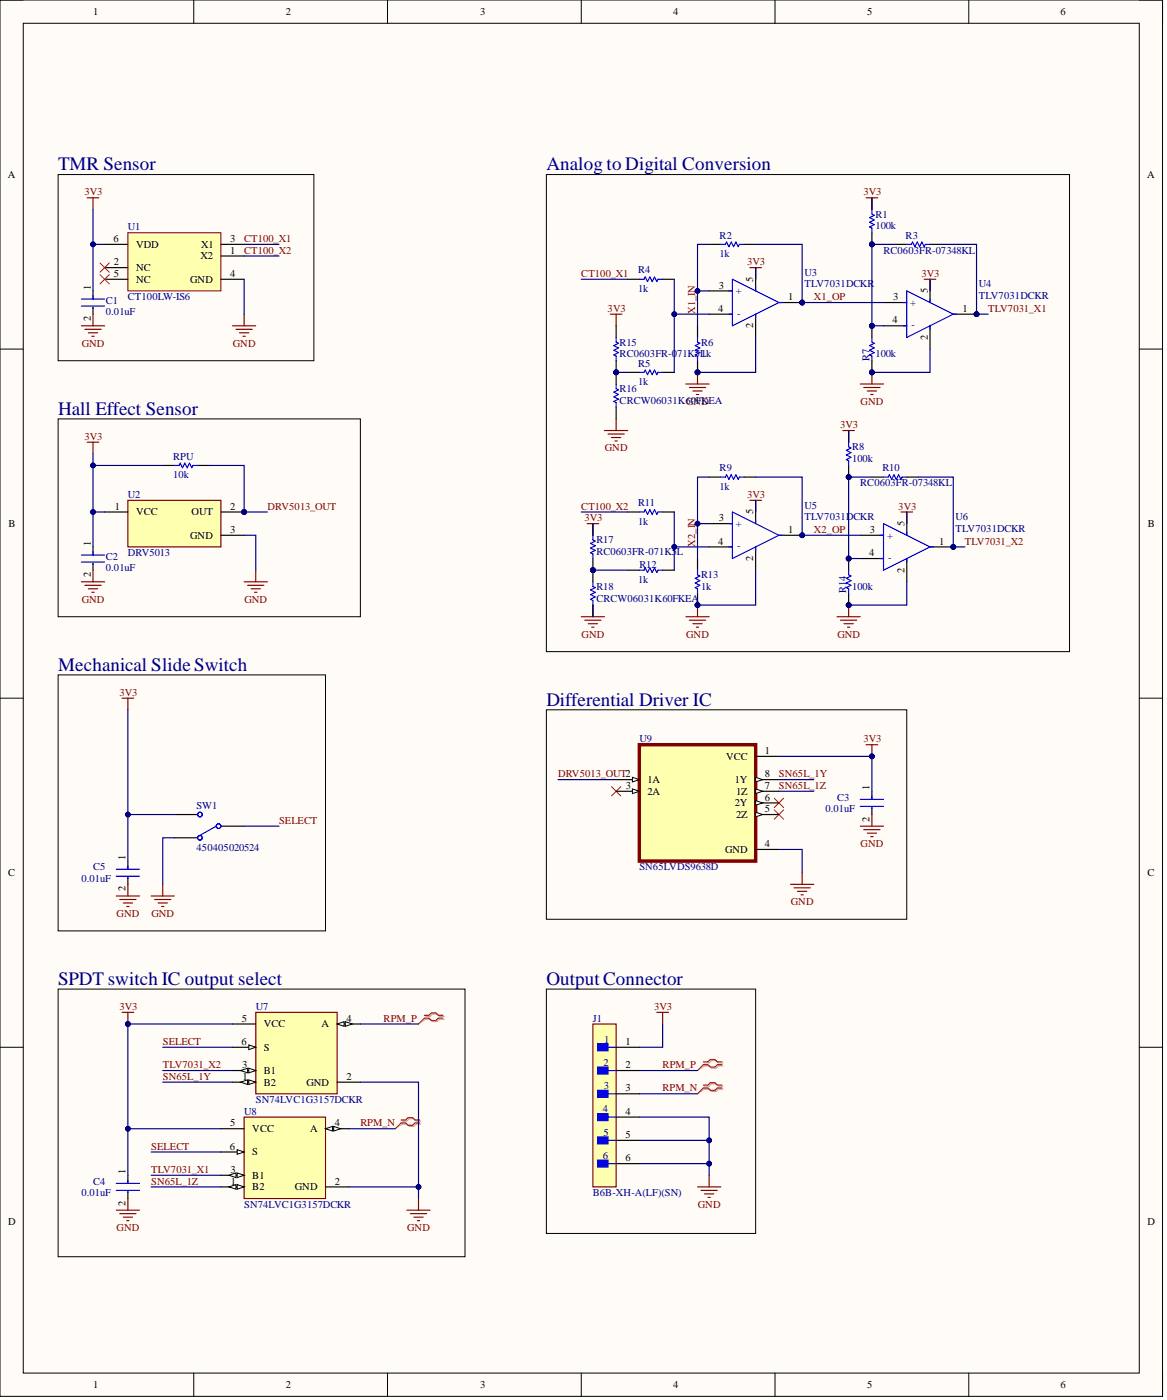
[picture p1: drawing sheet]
<svg xmlns="http://www.w3.org/2000/svg" width="254mm" height="305mm" viewBox="0 0 254 305" stroke-linecap="round" stroke-linejoin="round" font-family="sans-serif">
<defs><g id="words">
<g font-size="4.1" fill="#000080">
<text x="12.7" y="37.1">TMR Sensor</text>
<text x="118.9" y="37.1">Analog to Digital Conversion</text>
<text x="12.7" y="90.3">Hall Effect Sensor</text>
<text x="12.7" y="146">Mechanical SlideSwitch</text>
<text x="118.9" y="153.6">Differential Driver IC</text>
<text x="12.7" y="214.4">SPDT switch IC output select</text>
<text x="118.9" y="214.4">Output Connector</text>
</g>
<g font-size="2.3">
<text x="20.2" y="3.3">1</text>
<text x="62.2" y="3.3">2</text>
<text x="104.5" y="3.3">3</text>
<text x="146.5" y="3.3">4</text>
<text x="188.8" y="3.3">5</text>
<text x="230.8" y="3.3">6</text>
<text x="1.7" y="38.8">A</text>
<text x="249.7" y="38.8">A</text>
<text x="24.7" y="52.7">6</text>
<text x="29.6" y="54">VDD</text>
<text x="43.8" y="54">X1</text>
<text x="50.1" y="52.7">3</text>
<text x="24.8" y="57.8">2</text>
<text x="29.6" y="59">NC</text>
<text x="43.6" y="56.5">X2</text>
<text x="50.1" y="55.2">1</text>
<text x="19.7" y="63.1" transform="rotate(-90 19.7 63.1)">1</text>
<text x="24.8" y="60.3">5</text>
<text x="29.6" y="61.6">NC</text>
<text x="41.4" y="61.6">GND</text>
<text x="50.1" y="60.3">4</text>
<text x="156.5" y="62.8">3</text>
<text x="164" y="61.3" transform="rotate(-90 164 61.3)">5</text>
<text x="171.6" y="65.4">1</text>
<text x="194.4" y="65.4">3</text>
<text x="201.9" y="63.8" transform="rotate(-90 201.9 63.8)">5</text>
<text x="19.7" y="69.9" transform="rotate(-90 19.7 69.9)">2</text>
<text x="156.3" y="67.9">4</text>
<text x="164" y="71.4" transform="rotate(-90 164 71.4)">2</text>
<text x="194.2" y="70.4">4</text>
<text x="209.5" y="67.9">1</text>
<text x="201.9" y="74" transform="rotate(-90 201.9 74)">2</text>
<text x="25" y="111">1</text>
<text x="29.6" y="112.2">VCC</text>
<text x="41.7" y="112.2">OUT</text>
<text x="50.1" y="111">2</text>
<text x="156.5" y="113.5">3</text>
<text x="164" y="112" transform="rotate(-90 164 112)">5</text>
<text x="1.9" y="114.8">B</text>
<text x="19.7" y="118.8" transform="rotate(-90 19.7 118.8)">1</text>
<text x="41.4" y="117.3">GND</text>
<text x="50.1" y="116">3</text>
<text x="156.3" y="118.6">4</text>
<text x="171.6" y="116">1</text>
<text x="189.3" y="116">3</text>
<text x="196.9" y="114.5" transform="rotate(-90 196.9 114.5)">5</text>
<text x="204.4" y="118.6">1</text>
<text x="249.8" y="114.8">B</text>
<text x="19.7" y="125.7" transform="rotate(-90 19.7 125.7)">2</text>
<text x="164" y="122.1" transform="rotate(-90 164 122.1)">2</text>
<text x="189.2" y="121.1">4</text>
<text x="196.9" y="124.6" transform="rotate(-90 196.9 124.6)">2</text>
<text x="158.1" y="165.4">VCC</text>
<text x="166.5" y="164.2">1</text>
<text x="136.2" y="171.8">3</text>
<text x="140.9" y="170.5">1A</text>
<text x="140.9" y="173">2A</text>
<text x="159.9" y="170.5">1Y</text>
<text x="160.3" y="173">1Z</text>
<text x="166.5" y="169.2">8</text>
<text x="166.5" y="171.8">7</text>
<text x="189.3" y="172" transform="rotate(-90 189.3 172)">1</text>
<text x="159.9" y="175.6">2Y</text>
<text x="160.3" y="178.1">2Z</text>
<text x="166.5" y="174.3">6</text>
<text x="166.5" y="176.8">5</text>
<text x="189.3" y="178.9" transform="rotate(-90 189.3 178.9)">2</text>
<text x="157.8" y="185.7">GND</text>
<text x="166.5" y="184.4">4</text>
<text x="1.8" y="190.8">C</text>
<text x="27.3" y="187.2" transform="rotate(-90 27.3 187.2)">1</text>
<text x="249.7" y="190.8">C</text>
<text x="27.3" y="194.1" transform="rotate(-90 27.3 194.1)">2</text>
<text x="52.5" y="227.5">6</text>
<text x="52.6" y="222.4">5</text>
<text x="57.4" y="223.7">VCC</text>
<text x="70" y="223.7">A</text>
<text x="75.4" y="222.4">4</text>
<text x="136.1" y="227.5">1</text>
<text x="52.7" y="232.6">3</text>
<text x="57.4" y="233.8">B1</text>
<text x="57.4" y="228.8">S</text>
<text x="136.1" y="232.6">2</text>
<text x="52.8" y="235.1">1</text>
<text x="57.4" y="236.4">B2</text>
<text x="66.7" y="236.4">GND</text>
<text x="75.4" y="235.1">2</text>
<text x="136.1" y="237.6">3</text>
<text x="50.1" y="245.2">5</text>
<text x="72.9" y="245.2">4</text>
<text x="136.1" y="242.7">4</text>
<text x="50" y="250.3">6</text>
<text x="54.9" y="246.5">VCC</text>
<text x="54.9" y="251.6">S</text>
<text x="67.5" y="246.5">A</text>
<text x="136.1" y="247.8">5</text>
<text x="27.3" y="255.6" transform="rotate(-90 27.3 255.6)">1</text>
<text x="50.2" y="255.4">3</text>
<text x="50.3" y="257.9">1</text>
<text x="54.9" y="256.6">B1</text>
<text x="72.9" y="257.9">2</text>
<text x="136.1" y="252.8">6</text>
<text x="27.3" y="262.5" transform="rotate(-90 27.3 262.5)">2</text>
<text x="54.9" y="259.2">B2</text>
<text x="64.2" y="259.2">GND</text>
<text x="1.8" y="266.8">D</text>
<text x="249.7" y="266.8">D</text>
<text x="20.2" y="302.2">1</text>
<text x="62.2" y="302.2">2</text>
<text x="104.5" y="302.2">3</text>
<text x="146.5" y="302.2">4</text>
<text x="188.8" y="302.2">5</text>
<text x="230.8" y="302.2">6</text>
</g>
<g font-size="2.3" fill="#800000">
<text x="18.4" y="42.6">3V3</text>
<text x="187.9" y="42.6">3V3</text>
<text x="53.1" y="52.7">CT100_X1</text>
<text x="53.1" y="55.2">CT100_X2</text>
<text x="162.6" y="57.8">3V3</text>
<text x="126.5" y="60.3">CT100_X1</text>
<text x="177.1" y="65.4">X1_OP</text>
<text x="200.6" y="60.3">3V3</text>
<text x="132.2" y="67.9">3V3</text>
<text x="151.3" y="68.4" transform="rotate(-90 151.3 68.4)">X1_IN</text>
<text x="215.1" y="67.9">TLV7031_X1</text>
<text x="17.8" y="75.5">GND</text>
<text x="50.7" y="75.5">GND</text>
<text x="187.3" y="88.2">GND</text>
<text x="18.4" y="95.8">3V3</text>
<text x="182.9" y="93.2">3V3</text>
<text x="131.7" y="98.3">GND</text>
<text x="58.2" y="111">DRV5013_OUT</text>
<text x="126.5" y="111">CT100_X2</text>
<text x="127.2" y="113.5">3V3</text>
<text x="162.6" y="108.4">3V3</text>
<text x="195.5" y="111">3V3</text>
<text x="151.3" y="119.1" transform="rotate(-90 151.3 119.1)">X2_IN</text>
<text x="177.1" y="116">X2_OP</text>
<text x="210" y="118.6">TLV7031_X2</text>
<text x="17.8" y="131.2">GND</text>
<text x="53.2" y="131.2">GND</text>
<text x="126.6" y="138.8">GND</text>
<text x="149.4" y="138.8">GND</text>
<text x="182.3" y="138.8">GND</text>
<text x="26" y="151.5">3V3</text>
<text x="187.9" y="161.6">3V3</text>
<text x="121.5" y="169.2">DRV5013_OUT2</text>
<text x="169.5" y="171.8">SN65L_1Z</text>
<text x="169.5" y="169.2">SN65L_1Y</text>
<text x="60.7" y="179.4">SELECT</text>
<text x="187.3" y="184.4">GND</text>
<text x="172.1" y="197.1">GND</text>
<text x="25.4" y="199.6">GND</text>
<text x="33" y="199.6">GND</text>
<text x="26" y="219.9">3V3</text>
<text x="142.4" y="219.9">3V3</text>
<text x="35.4" y="227.5">SELECT</text>
<text x="83.5" y="222.4">RPM_P</text>
<text x="35.4" y="232.6">TLV7031_X2</text>
<text x="144.2" y="232.6">RPM_P</text>
<text x="35.4" y="235.1">SN65L_1Y</text>
<text x="144.2" y="237.6">RPM_N</text>
<text x="78.4" y="245.2">RPM_N</text>
<text x="32.9" y="250.3">SELECT</text>
<text x="32.9" y="255.4">TLV7031_X1</text>
<text x="32.9" y="257.9">SN65L_1Z</text>
<text x="151.9" y="263">GND</text>
<text x="25.4" y="268">GND</text>
<text x="88.6" y="268">GND</text>
</g>
<g font-size="2.3" fill="#000080">
<text x="190.5" y="47.4">R1</text>
<text x="27.8" y="50.2">U1</text>
<text x="156.6" y="51.9">R2</text>
<text x="190.5" y="49.9">100k</text>
<text x="197.1" y="51.9">R3</text>
<text x="138.9" y="59.5">R4</text>
<text x="156.6" y="56">1k</text>
<text x="192.3" y="55.2">RC0603FR-07348KL</text>
<text x="27.8" y="65.4">CT100LW-IS6</text>
<text x="138.9" y="63.6">1k</text>
<text x="160.2" y="64.1">+</text>
<text x="175.1" y="60">U3</text>
<text x="175.1" y="62.6">TLV7031DCKR</text>
<text x="213" y="62.6">U4</text>
<text x="213" y="65.1">TLV7031DCKR</text>
<text x="23" y="66.1">C1</text>
<text x="23" y="68.7">0.01uF</text>
<text x="160.4" y="68.9">-</text>
<text x="198.1" y="66.6">+</text>
<text x="198.4" y="71.4">-</text>
<text x="134.9" y="75.2">R15</text>
<text x="134.9" y="77.8">RC0603FR-0</text>
<text x="147.4" y="77.8">71K5L</text>
<text x="152.6" y="77.8">1k</text>
<text x="152.6" y="75.2">R6</text>
<text x="190.5" y="77.8">100k</text>
<text x="138.9" y="83.9">1k</text>
<text x="138.9" y="79.8">R5</text>
<text x="189.3" y="78.5" transform="rotate(-90 189.3 78.5)">R7</text>
<text x="134.9" y="85.4">R16</text>
<text x="134.9" y="87.9">CRCW06031K6G0NKEA</text>
<text x="151.4" y="87.9">FD</text>
<text x="37.7" y="100.1">RPU</text>
<text x="185.5" y="100.6">100k</text>
<text x="185.5" y="98">R8</text>
<text x="37.7" y="104.1">10k</text>
<text x="156.6" y="106.7">1k</text>
<text x="156.6" y="102.6">R9</text>
<text x="187.2" y="105.9">RC0603FR-07348KL</text>
<text x="192" y="102.6">R10</text>
<text x="27.8" y="108.4">U2</text>
<text x="138.9" y="110.2">R11</text>
<text x="175.1" y="110.7">U5</text>
<text x="175.1" y="113.2">TLV7031DCKR</text>
<text x="208" y="113.2">U6</text>
<text x="129.8" y="118.3">R17</text>
<text x="138.9" y="114.3">1k</text>
<text x="160.2" y="114.8">+</text>
<text x="160.4" y="119.6">-</text>
<text x="193.1" y="117.3">+</text>
<text x="208" y="115.8">TLV7031DCKR</text>
<text x="23" y="121.9">C2</text>
<text x="23" y="124.4">0.01uF</text>
<text x="27.8" y="121.1">DRV5013</text>
<text x="129.8" y="120.8">RC0603FR-071K5</text>
<text x="139.2" y="123.6">R12</text>
<text x="147.3" y="120.8">L</text>
<text x="152.6" y="125.9">R13</text>
<text x="193.3" y="122.1">-</text>
<text x="129.8" y="128.4">R18</text>
<text x="129.8" y="131">CRCW06031K60FKEA</text>
<text x="138.9" y="126.9">1k</text>
<text x="152.6" y="128.4">1k</text>
<text x="184.2" y="129.2" transform="rotate(-90 184.2 129.2)">R14</text>
<text x="185.5" y="128.4">100k</text>
<text x="139.2" y="161.6">U9</text>
<text x="42.8" y="176.1">SW1</text>
<text x="179.6" y="176.8">0.01uF</text>
<text x="182.2" y="174.3">C3</text>
<text x="42.8" y="185.2">450405020524</text>
<text x="20.2" y="189.5">C5</text>
<text x="139.2" y="189.5">SN65LVDS9638D</text>
<text x="17.7" y="192">0.01uF</text>
<text x="55.7" y="219.9">U7</text>
<text x="129" y="222.4">J1</text>
<text x="131.5" y="227">1</text>
<text x="131.3" y="232.1">2</text>
<text x="131.4" y="237.1">3</text>
<text x="53.1" y="242.7">U8</text>
<text x="55.7" y="240.2">SN74LVC1G3157DCKR</text>
<text x="131.2" y="242.2">4</text>
<text x="131.3" y="247.3">5</text>
<text x="20.2" y="257.9">C4</text>
<text x="131.2" y="252.3">6</text>
<text x="17.7" y="260.4">0.01uF</text>
<text x="53.1" y="263">SN74LVC1G3157DCKR</text>
<text x="129" y="260.4">B6B-XH-A(LF)(SN)</text>
</g>
</g></defs>
<path d="M0 0h253v304h-253z" fill-rule="evenodd" fill="#fffcf8"/>
<path d="M0 0h253v304h-253z" fill="none" stroke="#000" stroke-width=".22"/>
<path d="M5.1 5.1h242.9v293.8h-242.9z" fill-rule="evenodd" fill="#fffcf8"/>
<g fill="none" stroke="#000" stroke-width=".22">
<path d="M0 0h5.1M5.1 5.1h242.9v293.8h-242.9zM42.2 0v5.1M84.3 0v5.1M126.5 0v5.1M168.7 0v5.1M210.9 0v5.1M248 0h5v5.1M0 76h5.1M248 76h5M0 152h5.1M248 152h5"/>
<path d="M0 228h5.1M248 228h5M42.2 298.9v5.1M84.3 298.9v5.1M126.5 298.9v5.1M168.7 298.9v5.1M210.9 298.9v5.1M253 298.9v5.1"/>
</g>
<path d="M27.8 50.7h20.3v12.6h-20.3z" fill-rule="evenodd" fill="#ffffb0"/>
<path d="M27.8 50.7h20.3v12.6h-20.3z" fill="none" stroke="#800000" stroke-width=".22"/>
<path d="M22.8 53.2h5M22.8 58.3h5M48.1 53.2h5M48.1 55.7h5M22.8 60.8h5M48.1 60.8h5" fill="none" stroke="#000" stroke-width=".25"/>
<path d="M21.8 57.3l2 2M21.8 59.8l2 2M23.8 57.3l-2 2M23.8 59.8l-2 2" fill="none" stroke="#f00" stroke-width=".22"/>
<path d="M50.6 70.9h5.1M51.4 71.7h3.5M52.1 72.5h2M52.9 73.2h.5M53.1 68.4v2.5" fill="none" stroke="#800000" stroke-width=".25"/>
<circle cx="53.1" cy="111.5" r=".51" fill="#000080"/>
<circle cx="53.1" cy="111.5" r=".51" fill="none" stroke="#000080" stroke-width=".22"/>
<path d="M27.8 108.9h20.3v10.2h-20.3z" fill-rule="evenodd" fill="#ffffb0"/>
<path d="M27.8 108.9h20.3v10.2h-20.3z" fill="none" stroke="#800000" stroke-width=".25"/>
<path d="M22.8 111.5h5M48.1 111.5h5" fill="none" stroke="#000" stroke-width=".25"/>
<circle cx="53.1" cy="111.5" r=".51" fill="#000080"/>
<circle cx="53.1" cy="111.5" r=".51" fill="none" stroke="#000080" stroke-width=".22"/>
<path d="M20.2 63.3v1.8M20.2 66.9v1.5M20.2 119.1v1.7M35.4 101.3h2.6M43 101.3h2.5M48.1 116.5h5M20.2 122.6v1.5" fill="none" stroke="#000" stroke-width=".25"/>
<g fill="none" stroke="#800000" stroke-width=".25">
<path d="M19 43.1h2.5M20.2 43.1v2.5M17.7 70.9h5.1M18.5 71.7h3.5M19.2 72.5h2.1M20 73.2h.5M20.2 68.4v2.5M19 96.3h2.5M20.2 96.3v2.5M17.7 126.7h5.1M18.5 127.4h3.5M19.2 128.2h2.1"/>
<path d="M20 128.9h.5M20.2 124.1v2.6M53.1 126.7h5.1M53.9 127.4h3.5M54.7 128.2h2M55.4 128.9h.5M55.7 124.1v2.6"/>
</g>
<path d="M17.7 65.1h5.1M17.7 66.6h5.1M20.2 64.3v.8M20.2 66.9v.2M38 101.3h1l.2-.5 .5 1 .5-1 .5 1 .5-1 .5 1 .3-.5h1M17.7 120.8h5.1M17.7 122.4h5.1M20.2 120.1v.7M20.2 122.6v.3" fill="none" stroke="#00f" stroke-width=".25"/>
<path d="M55.7 220.4h17.7v17.7h-17.7z" fill-rule="evenodd" fill="#ffffb0"/>
<path d="M55.7 220.4h17.7v17.7h-17.7z" fill="none" stroke="#800000" stroke-width=".25"/>
<path d="M50.6 222.9h5.1M73.4 222.9h5" fill="none" stroke="#000" stroke-width=".25"/>
<path d="M73.4 222.9l1.5-.5v1z" fill="#f8fcff"/>
<path d="M73.4 222.9l1.5-.5v1z" fill="none" stroke="#000" stroke-width=".22"/>
<path d="M75.1 222.4l1.6 .5-1.6 .5z" fill="#f8fcff"/>
<path d="M75.1 222.4l1.6 .5-1.6 .5z" fill="none" stroke="#000" stroke-width=".22"/>
<path d="M50.6 233.1h5.1" fill="none" stroke="#000" stroke-width=".25"/>
<path d="M54.1 232.6l1.6 .5-1.6 .5z" fill="#f8fcff"/>
<path d="M54.1 232.6l1.6 .5-1.6 .5z" fill="none" stroke="#000" stroke-width=".22"/>
<path d="M52.4 233.1l1.5-.5v1z" fill="#f8fcff"/>
<path d="M52.4 233.1l1.5-.5v1z" fill="none" stroke="#000" stroke-width=".22"/>
<path d="M50.6 235.6h5.1" fill="none" stroke="#000" stroke-width=".25"/>
<path d="M54.1 235.1l1.6 .5-1.6 .5z" fill="#f8fcff"/>
<path d="M54.1 235.1l1.6 .5-1.6 .5z" fill="none" stroke="#000" stroke-width=".22"/>
<path d="M52.4 235.6l1.5-.5v1z" fill="#f8fcff"/>
<path d="M52.4 235.6l1.5-.5v1z" fill="none" stroke="#000" stroke-width=".22"/>
<path d="M50.6 228h5.1" fill="none" stroke="#000" stroke-width=".25"/>
<path d="M54.1 227.5l1.6 .5-1.6 .5z" fill="#f8fcff"/>
<path d="M54.1 227.5l1.6 .5-1.6 .5z" fill="none" stroke="#000" stroke-width=".22"/>
<path d="M136.6 60.8h2.6M144.2 60.8h2.6M136.6 81.1h2.6M144.2 81.1h2.6M73.4 235.6h5" fill="none" stroke="#000" stroke-width=".25"/>
<path d="M139.2 60.8h1l.2-.5 .5 1 .5-1 .5 1 .6-1 .5 1 .2-.5h1M139.2 81.1h1l.2-.5 .5 1 .5-1 .5 1 .6-1 .5 1 .2-.5h1" fill="none" stroke="#00f" stroke-width=".25"/>
<path d="M132.8 68.4h2.6M134.1 68.4v2.5" fill="none" stroke="#800000" stroke-width=".25"/>
<circle cx="174.6" cy="65.9" r=".51" fill="#000080"/>
<circle cx="174.6" cy="65.9" r=".51" fill="none" stroke="#000080" stroke-width=".22"/>
<path d="M154.3 63.3h5.1M154.3 68.4h5.1M169.5 65.9h5.1" fill="none" stroke="#000" stroke-width=".25"/>
<circle cx="174.6" cy="65.9" r=".51" fill="#000080"/>
<circle cx="174.6" cy="65.9" r=".51" fill="none" stroke="#000080" stroke-width=".22"/>
<path d="M164.5 58.3v5M164.5 68.4v5.1" fill="none" stroke="#000" stroke-width=".25"/>
<path d="M158.6 63.3h.8M158.6 68.4h.8M159.4 60.8l10.1 5.1-10.1 5zM164.5 62.6v.7M164.5 68.4v.8M169.5 65.9h.8" fill="none" stroke="#00f" stroke-width=".25"/>
<path d="M163.2 58.3h2.5M164.5 58.3v2.5" fill="none" stroke="#800000" stroke-width=".25"/>
<circle cx="151.8" cy="81.1" r=".51" fill="#000080"/>
<circle cx="151.8" cy="81.1" r=".51" fill="none" stroke="#000080" stroke-width=".22"/>
<path d="M151.8 78.5v2.6" fill="none" stroke="#000" stroke-width=".25"/>
<circle cx="151.8" cy="81.1" r=".51" fill="#000080"/>
<circle cx="151.8" cy="81.1" r=".51" fill="none" stroke="#000080" stroke-width=".22"/>
<path d="M154.3 53.2h2.6M161.9 53.2h2.6M151.8 70.9v2.6" fill="none" stroke="#000" stroke-width=".25"/>
<path d="M156.9 53.2h1l.2-.5 .5 1 .6-1 .5 1 .5-1 .5 1 .2-.5h1M151.8 73.5v1l.5 .2-1 .5 1 .5-1 .6 1 .5-1 .5 .5 .2v1" fill="none" stroke="#00f" stroke-width=".25"/>
<path d="M149.3 83.6h5M150 84.4h3.6M150.8 85.1h2M151.6 85.9h.5M151.8 81.1v2.5" fill="none" stroke="#800000" stroke-width=".25"/>
<circle cx="151.8" cy="81.1" r=".51" fill="#000080"/>
<circle cx="151.8" cy="81.1" r=".51" fill="none" stroke="#000080" stroke-width=".22"/>
<circle cx="212.5" cy="68.4" r=".51" fill="#000080"/>
<circle cx="212.5" cy="68.4" r=".51" fill="none" stroke="#000080" stroke-width=".22"/>
<path d="M192.3 65.9h5.1M192.3 70.9h5.1M207.5 68.4h5" fill="none" stroke="#000" stroke-width=".25"/>
<circle cx="212.5" cy="68.4" r=".51" fill="#000080"/>
<circle cx="212.5" cy="68.4" r=".51" fill="none" stroke="#000080" stroke-width=".22"/>
<path d="M202.4 60.8v5.1M202.4 70.9v5.1" fill="none" stroke="#000" stroke-width=".25"/>
<path d="M196.6 65.9h.8M196.6 70.9h.8M197.4 63.3l10.1 5.1-10.1 5.1zM202.4 65.1v.8M202.4 70.9v.8M207.5 68.4h.7" fill="none" stroke="#00f" stroke-width=".25"/>
<circle cx="189.8" cy="81.1" r=".51" fill="#000080"/>
<circle cx="189.8" cy="81.1" r=".51" fill="none" stroke="#000080" stroke-width=".22"/>
<circle cx="189.8" cy="70.9" r=".51" fill="#000080"/>
<circle cx="189.8" cy="70.9" r=".51" fill="none" stroke="#000080" stroke-width=".22"/>
<path d="M189.8 78.5v2.6" fill="none" stroke="#000" stroke-width=".25"/>
<circle cx="189.8" cy="81.1" r=".51" fill="#000080"/>
<circle cx="189.8" cy="81.1" r=".51" fill="none" stroke="#000080" stroke-width=".22"/>
<path d="M189.8 70.9v2.6" fill="none" stroke="#000" stroke-width=".25"/>
<circle cx="189.8" cy="70.9" r=".51" fill="#000080"/>
<circle cx="189.8" cy="70.9" r=".51" fill="none" stroke="#000080" stroke-width=".22"/>
<path d="M189.8 73.5v1l.5 .2-1 .5 1 .5-1 .6 1 .5-1 .5 .5 .2v1" fill="none" stroke="#00f" stroke-width=".25"/>
<path d="M187.2 83.6h5.1M188 84.4h3.5M188.8 85.1h2M189.5 85.9h.5M189.8 81.1v2.5" fill="none" stroke="#800000" stroke-width=".25"/>
<circle cx="189.8" cy="81.1" r=".51" fill="#000080"/>
<circle cx="189.8" cy="81.1" r=".51" fill="none" stroke="#000080" stroke-width=".22"/>
<path d="M201.2 60.8h2.5M202.4 60.8v2.5" fill="none" stroke="#800000" stroke-width=".25"/>
<circle cx="189.8" cy="53.2" r=".51" fill="#000080"/>
<circle cx="189.8" cy="53.2" r=".51" fill="none" stroke="#000080" stroke-width=".22"/>
<path d="M189.8 50.7v2.5" fill="none" stroke="#000" stroke-width=".25"/>
<circle cx="189.8" cy="53.2" r=".51" fill="#000080"/>
<circle cx="189.8" cy="53.2" r=".51" fill="none" stroke="#000080" stroke-width=".22"/>
<path d="M189.8 43.1v2.5M194.8 53.2h2.6M202.4 53.2h2.6M136.6 111.5h2.6M144.2 111.5h2.6M136.6 124.1h2.6M144.2 124.1h2.6" fill="none" stroke="#000" stroke-width=".25"/>
<path d="M189.8 45.6v1l.5 .3-1 .5 1 .5-1 .5 1 .5-1 .5 .5 .3v1M197.4 53.2h1l.2-.5 .5 1 .5-1 .5 1 .6-1 .5 1 .2-.5h1M139.2 111.5h1l.2-.5 .5 1 .5-1 .5 1 .6-1 .5 1 .2-.5h1M139.2 124.1h1l.2-.5 .5 1 .5-1 .5 1 .6-1 .5 1 .2-.5h1" fill="none" stroke="#00f" stroke-width=".25"/>
<path d="M188.5 43.1h2.5M189.8 43.1v2.5" fill="none" stroke="#800000" stroke-width=".25"/>
<circle cx="174.6" cy="116.5" r=".51" fill="#000080"/>
<circle cx="174.6" cy="116.5" r=".51" fill="none" stroke="#000080" stroke-width=".22"/>
<path d="M154.3 114h5.1M154.3 119.1h5.1M169.5 116.5h5.1" fill="none" stroke="#000" stroke-width=".25"/>
<circle cx="174.6" cy="116.5" r=".51" fill="#000080"/>
<circle cx="174.6" cy="116.5" r=".51" fill="none" stroke="#000080" stroke-width=".22"/>
<path d="M164.5 108.9v5.1M164.5 119.1v5" fill="none" stroke="#000" stroke-width=".25"/>
<path d="M158.6 114h.8M158.6 119.1h.8M159.4 111.5l10.1 5-10.1 5.1zM164.5 113.2v.8M164.5 119.1v.7M169.5 116.5h.8" fill="none" stroke="#00f" stroke-width=".25"/>
<path d="M163.2 108.9h2.5M164.5 108.9v2.6" fill="none" stroke="#800000" stroke-width=".25"/>
<circle cx="151.8" cy="131.7" r=".51" fill="#000080"/>
<circle cx="151.8" cy="131.7" r=".51" fill="none" stroke="#000080" stroke-width=".22"/>
<path d="M151.8 129.2v2.5" fill="none" stroke="#000" stroke-width=".25"/>
<circle cx="151.8" cy="131.7" r=".51" fill="#000080"/>
<circle cx="151.8" cy="131.7" r=".51" fill="none" stroke="#000080" stroke-width=".22"/>
<path d="M154.3 103.9h2.6M161.9 103.9h2.6M151.8 121.6v2.5" fill="none" stroke="#000" stroke-width=".25"/>
<path d="M156.9 103.9h1l.2-.5 .5 1 .6-1 .5 1 .5-1 .5 1 .2-.5h1M151.8 124.1v1l.5 .3-1 .5 1 .5-1 .5 1 .5-1 .5 .5 .3v1" fill="none" stroke="#00f" stroke-width=".25"/>
<path d="M149.3 134.3h5M150 135h3.6M150.8 135.8h2M151.6 136.5h.5M151.8 131.7v2.6" fill="none" stroke="#800000" stroke-width=".25"/>
<circle cx="151.8" cy="131.7" r=".51" fill="#000080"/>
<circle cx="151.8" cy="131.7" r=".51" fill="none" stroke="#000080" stroke-width=".22"/>
<path d="M188.5 162.1h2.5M189.8 162.1v2.6" fill="none" stroke="#800000" stroke-width=".25"/>
<circle cx="189.8" cy="164.7" r=".51" fill="#000080"/>
<circle cx="189.8" cy="164.7" r=".51" fill="none" stroke="#000080" stroke-width=".22"/>
<circle cx="207.5" cy="119.1" r=".51" fill="#000080"/>
<circle cx="207.5" cy="119.1" r=".51" fill="none" stroke="#000080" stroke-width=".22"/>
<path d="M187.2 116.5h5.1M202.4 119.1h5.1M187.2 121.6h5.1" fill="none" stroke="#000" stroke-width=".25"/>
<circle cx="207.5" cy="119.1" r=".51" fill="#000080"/>
<circle cx="207.5" cy="119.1" r=".51" fill="none" stroke="#000080" stroke-width=".22"/>
<path d="M197.4 111.5v5M197.4 121.6v5.1" fill="none" stroke="#000" stroke-width=".25"/>
<path d="M191.5 116.5h.8M192.3 114l10.1 5.1-10.1 5zM197.4 115.8v.7M202.4 119.1h.8M191.5 121.6h.8M197.4 121.6v.8" fill="none" stroke="#00f" stroke-width=".25"/>
<circle cx="184.7" cy="131.7" r=".51" fill="#000080"/>
<circle cx="184.7" cy="131.7" r=".51" fill="none" stroke="#000080" stroke-width=".22"/>
<circle cx="184.7" cy="121.6" r=".51" fill="#000080"/>
<circle cx="184.7" cy="121.6" r=".51" fill="none" stroke="#000080" stroke-width=".22"/>
<path d="M184.7 129.2v2.5" fill="none" stroke="#000" stroke-width=".25"/>
<circle cx="184.7" cy="131.7" r=".51" fill="#000080"/>
<circle cx="184.7" cy="131.7" r=".51" fill="none" stroke="#000080" stroke-width=".22"/>
<path d="M184.7 121.6v2.5" fill="none" stroke="#000" stroke-width=".25"/>
<circle cx="184.7" cy="121.6" r=".51" fill="#000080"/>
<circle cx="184.7" cy="121.6" r=".51" fill="none" stroke="#000080" stroke-width=".22"/>
<path d="M184.7 124.1v1l.5 .3-1 .5 1 .5-1 .5 1 .5-1 .5 .5 .3v1" fill="none" stroke="#00f" stroke-width=".25"/>
<path d="M182.2 134.3h5M182.9 135h3.6M183.7 135.8h2M184.5 136.5h.5M184.7 131.7v2.6" fill="none" stroke="#800000" stroke-width=".25"/>
<circle cx="184.7" cy="131.7" r=".51" fill="#000080"/>
<circle cx="184.7" cy="131.7" r=".51" fill="none" stroke="#000080" stroke-width=".22"/>
<path d="M196.1 111.5h2.5M197.4 111.5v2.5" fill="none" stroke="#800000" stroke-width=".25"/>
<circle cx="184.7" cy="103.9" r=".51" fill="#000080"/>
<circle cx="184.7" cy="103.9" r=".51" fill="none" stroke="#000080" stroke-width=".22"/>
<path d="M184.7 101.3v2.6" fill="none" stroke="#000" stroke-width=".25"/>
<circle cx="184.7" cy="103.9" r=".51" fill="#000080"/>
<circle cx="184.7" cy="103.9" r=".51" fill="none" stroke="#000080" stroke-width=".22"/>
<path d="M184.7 93.7v2.6M189.8 103.9h2.5M197.4 103.9h2.5M189.8 172.3v1.7M189.8 175.8v1.5" fill="none" stroke="#000" stroke-width=".25"/>
<path d="M184.7 96.3v1l.5 .2-1 .5 1 .5-1 .6 1 .5-1 .5 .5 .2v1M192.3 103.9h1l.3-.5 .5 1 .5-1 .5 1 .5-1 .5 1 .2-.5h1.1M187.2 174h5.1M187.2 175.6h5.1M189.8 173.3v.7M189.8 175.8v.3" fill="none" stroke="#00f" stroke-width=".25"/>
<g fill="none" stroke="#800000" stroke-width=".25">
<path d="M183.4 93.7h2.6M184.7 93.7v2.6M187.2 179.9h5.1M189.8 177.3v2.6M172.1 192.5h5M172.8 193.3h3.6M173.6 194.1h2M174.3 194.8h.5M174.6 190v2.5M188 180.6h3.5M188.8 181.4h2M189.5 182.2h.5"/>
<path d="M26.6 220.4h2.5M27.8 220.4v2.5"/>
</g>
<path d="M12.7 38h55.6v40.5h-55.6zM118.9 38h113.9v103.9h-113.9zM12.7 91.2h65.7v43.1h-65.7zM118.9 154.5h78.5v45.6h-78.5z" fill="none" stroke="#000" stroke-width=".22"/>
<path d="M133.1 171.3l2 2M135.1 171.3l-2 2M168.5 176.3l2 2.1M168.5 173.8l2 2M170.5 176.3l-2 2.1M170.5 173.8l-2 2" fill="none" stroke="#f00" stroke-width=".22"/>
<circle cx="27.8" cy="222.9" r=".51" fill="#000080"/>
<circle cx="27.8" cy="222.9" r=".51" fill="none" stroke="#000080" stroke-width=".22"/>
<path d="M27.8 255.9v1.7M27.8 259.4v1.5" fill="none" stroke="#000" stroke-width=".25"/>
<path d="M25.3 257.6h5.1M25.3 259.2h5.1M27.8 256.9v.7M27.8 259.4v.3" fill="none" stroke="#00f" stroke-width=".25"/>
<path d="M25.3 263.5h5.1M26.1 264.2h3.5M26.8 265h2M27.6 265.8h.5M27.8 260.9v2.6M88.6 263.5h5M89.3 264.2h3.6M90.1 265h2M90.8 265.8h.5M91.1 260.9v2.6" fill="none" stroke="#800000" stroke-width=".25"/>
<path d="M53.1 243.2h17.7v17.7h-17.7z" fill-rule="evenodd" fill="#ffffb0"/>
<path d="M53.1 243.2h17.7v17.7h-17.7z" fill="none" stroke="#800000" stroke-width=".25"/>
<path d="M48.1 245.7h5M70.8 245.7h5.1" fill="none" stroke="#000" stroke-width=".25"/>
<path d="M70.8 245.7l1.6-.5v1z" fill="#f8fcff"/>
<path d="M70.8 245.7l1.6-.5v1z" fill="none" stroke="#000" stroke-width=".22"/>
<path d="M72.6 245.2l1.5 .5-1.5 .5z" fill="#f8fcff"/>
<path d="M72.6 245.2l1.5 .5-1.5 .5z" fill="none" stroke="#000" stroke-width=".22"/>
<path d="M48.1 255.9h5" fill="none" stroke="#000" stroke-width=".25"/>
<path d="M51.6 255.4l1.5 .5-1.5 .5z" fill="#f8fcff"/>
<path d="M51.6 255.4l1.5 .5-1.5 .5z" fill="none" stroke="#000" stroke-width=".22"/>
<path d="M49.8 255.9l1.6-.5v1z" fill="#f8fcff"/>
<path d="M49.8 255.9l1.6-.5v1z" fill="none" stroke="#000" stroke-width=".22"/>
<path d="M48.1 258.4h5" fill="none" stroke="#000" stroke-width=".25"/>
<path d="M51.6 257.9l1.5 .5-1.5 .5z" fill="#f8fcff"/>
<path d="M51.6 257.9l1.5 .5-1.5 .5z" fill="none" stroke="#000" stroke-width=".22"/>
<path d="M49.8 258.4l1.6-.5v1z" fill="#f8fcff"/>
<path d="M49.8 258.4l1.6-.5v1z" fill="none" stroke="#000" stroke-width=".22"/>
<path d="M48.1 250.8h5" fill="none" stroke="#000" stroke-width=".25"/>
<path d="M51.6 250.3l1.5 .5-1.5 .5z" fill="#f8fcff"/>
<path d="M12.7 146.9h58.1v55.8h-58.1zM12.7 215.3h88.5v58.3h-88.5zM51.6 250.3l1.5 .5-1.5 .5z" fill="none" stroke="#000" stroke-width=".22"/>
<path d="M38 177.3h5M48.1 179.9h5M27.8 187.5v1.7M27.8 191v1.5M38 182.4h5M70.8 258.4h5.1" fill="none" stroke="#000" stroke-width=".25"/>
<g fill="none" stroke="#00f" stroke-width=".25">
<path d="M47.1 179.9l-4.1 2.3M25.3 189.2h5.1M25.3 190.8h5.1M27.8 188.5v.7M27.8 191v.3"/>
<circle cx="43.5" cy="177.3" r=".51"/>
<circle cx="47.6" cy="179.9" r=".51"/>
<circle cx="43.5" cy="182.4" r=".51"/>
</g>
<path d="M26.6 152h2.5M27.8 152v2.5M25.3 195.1h5.1M26.1 195.8h3.5M26.8 196.6h2M27.6 197.4h.5M27.8 192.5v2.6M32.9 195.1h5.1M33.7 195.8h3.5M34.4 196.6h2M35.2 197.4h.5M35.4 192.5v2.6" fill="none" stroke="#800000" stroke-width=".25"/>
<path d="M92.6 221.3h1l.5-.5h1l.5 .5h1.1M92.6 221.9h1l.5 .5h1l.5-.5h1.1M87.5 244.1h1.1l.5-.5h1l.5 .5h1M87.5 244.7h1.1l.5 .5h1l.5-.5h1" fill="none" stroke="#d0a19e" stroke-width=".25"/>
<path d="M92.6 221.9l-1.5 1M87.5 244.7l-1.5 1" fill="none" stroke="#d0a19e" stroke-width=".22"/>
<path d="M92.4 221h1l.5-.5h1l.5 .5h1M92.4 221.7h1l.5 .5h1l.5-.5h1M87.3 243.8h1l.5-.5h1l.5 .5h1M87.3 244.5h1l.5 .5h1l.5-.5h1" fill="none" stroke="#f00" stroke-width=".25"/>
<path d="M92.4 221.7l-1.3 1.2M87.3 244.5l-1.3 1.2" fill="none" stroke="#f00" stroke-width=".22"/>
<path d="M129 222.9h5.1v35.5h-5.1z" fill-rule="evenodd" fill="#ffffb0"/>
<path d="M129 222.9h5.1v35.5h-5.1z" fill="none" stroke="#800000" stroke-width=".25"/>
<path d="M130.1 227.2h2.2v1.6h-2.2z" fill-rule="evenodd" fill="#00f"/>
<path d="M130.1 227.2h2.2v1.6h-2.2zM132.3 228h1.8" fill="none" stroke="#00f" stroke-width=".25"/>
<path d="M130.1 232.3h2.2v1.5h-2.2z" fill-rule="evenodd" fill="#00f"/>
<path d="M130.1 232.3h2.2v1.5h-2.2zM132.3 233.1h1.8" fill="none" stroke="#00f" stroke-width=".25"/>
<path d="M130.1 237.4h2.2v1.5h-2.2z" fill-rule="evenodd" fill="#00f"/>
<path d="M130.1 237.4h2.2v1.5h-2.2zM132.3 238.1h1.8" fill="none" stroke="#00f" stroke-width=".25"/>
<path d="M130.1 242.4h2.2v1.6h-2.2z" fill-rule="evenodd" fill="#00f"/>
<path d="M130.1 242.4h2.2v1.6h-2.2zM132.3 243.2h1.8" fill="none" stroke="#00f" stroke-width=".25"/>
<path d="M130.1 247.5h2.2v1.5h-2.2z" fill-rule="evenodd" fill="#00f"/>
<path d="M130.1 247.5h2.2v1.5h-2.2zM132.3 248.3h1.8" fill="none" stroke="#00f" stroke-width=".25"/>
<path d="M130.1 252.6h2.2v1.5h-2.2z" fill-rule="evenodd" fill="#00f"/>
<path d="M130.1 252.6h2.2v1.5h-2.2zM132.3 253.3h1.8" fill="none" stroke="#00f" stroke-width=".25"/>
<path d="M134.1 228h5.1M134.1 233.1h5.1M134.1 238.1h5.1M134.1 243.2h5.1M134.1 248.3h5.1M134.1 253.3h5.1" fill="none" stroke="#000" stroke-width=".25"/>
<path d="M143 220.4h2.5M144.2 220.4v2.5M151.8 258.4h5.1M152.6 259.2h3.5M153.3 259.9h2.1M154.3 255.9v2.5M154.1 260.7h.5" fill="none" stroke="#800000" stroke-width=".25"/>
<path d="M118.9 215.3h45.6v53.2h-45.6z" fill="none" stroke="#000" stroke-width=".22"/>
<path d="M139.2 162.1h25.3v25.4h-25.3z" fill-rule="evenodd" fill="#ffffb0"/>
<path d="M139.2 162.1h25.3v25.4h-25.3z" fill="none" stroke="#800000" stroke-width=".76"/>
<path d="M134.1 169.7h5.1" fill="none" stroke="#000" stroke-width=".25"/>
<path d="M137.6 169.2l1.6 .5-1.6 .5z" fill="#f8fcff"/>
<path d="M137.6 169.2l1.6 .5-1.6 .5z" fill="none" stroke="#000" stroke-width=".22"/>
<path d="M134.1 172.3h5.1" fill="none" stroke="#000" stroke-width=".25"/>
<path d="M137.6 171.8l1.6 .5-1.6 .5z" fill="#f8fcff"/>
<path d="M137.6 171.8l1.6 .5-1.6 .5z" fill="none" stroke="#000" stroke-width=".22"/>
<path d="M164.5 164.7h5M164.5 169.7h5" fill="none" stroke="#000" stroke-width=".25"/>
<path d="M164.5 169.2l1.5 .5-1.5 .5z" fill="#f8fcff"/>
<path d="M164.5 169.2l1.5 .5-1.5 .5z" fill="none" stroke="#000" stroke-width=".22"/>
<path d="M164.5 172.3h5" fill="none" stroke="#000" stroke-width=".25"/>
<path d="M164.5 171.8l1.5 .5-1.5 .5z" fill="#f8fcff"/>
<path d="M164.5 171.8l1.5 .5-1.5 .5z" fill="none" stroke="#000" stroke-width=".22"/>
<path d="M164.5 174.8h5" fill="none" stroke="#000" stroke-width=".25"/>
<path d="M164.5 174.3l1.5 .5-1.5 .5z" fill="#f8fcff"/>
<path d="M164.5 174.3l1.5 .5-1.5 .5z" fill="none" stroke="#000" stroke-width=".22"/>
<path d="M164.5 177.3h5" fill="none" stroke="#000" stroke-width=".25"/>
<path d="M164.5 176.8l1.5 .5-1.5 .5z" fill="#f8fcff"/>
<path d="M164.5 176.8l1.5 .5-1.5 .5z" fill="none" stroke="#000" stroke-width=".22"/>
<path d="M164.5 184.9h5" fill="none" stroke="#000" stroke-width=".25"/>
<path d="M153.3 231.4h1l.6-.5h1l.5 .5h1M153.3 232.1h1l.6 .5h1l.5-.5h1M153.3 236.5h1l.6-.5h1l.5 .5h1M153.3 237.1h1l.6 .5h1l.5-.5h1" fill="none" stroke="#d0a19e" stroke-width=".25"/>
<path d="M153.3 232.1l-1.5 1M153.3 237.1l-1.5 1" fill="none" stroke="#d0a19e" stroke-width=".22"/>
<path d="M153.1 231.2h1l.5-.5h1l.5 .5h1M153.1 231.8h1l.5 .5h1l.5-.5h1M153.1 236.2h1l.5-.5h1l.5 .5h1M153.1 236.9h1l.5 .5h1l.5-.5h1" fill="none" stroke="#f00" stroke-width=".25"/>
<path d="M153.1 231.8l-1.3 1.3M153.1 236.9l-1.3 1.2" fill="none" stroke="#f00" stroke-width=".22"/>
<path d="M131.6 93.7h5M132.3 94.5h3.6M133.1 95.3h2M133.9 96h.5M134.1 91.2v2.5" fill="none" stroke="#800000" stroke-width=".25"/>
<circle cx="134.1" cy="81.1" r=".51" fill="#000080"/>
<circle cx="134.1" cy="81.1" r=".51" fill="none" stroke="#000080" stroke-width=".22"/>
<path d="M134.1 70.9v2.6M134.1 78.5v2.6" fill="none" stroke="#000" stroke-width=".25"/>
<circle cx="134.1" cy="81.1" r=".51" fill="#000080"/>
<circle cx="134.1" cy="81.1" r=".51" fill="none" stroke="#000080" stroke-width=".22"/>
<path d="M134.1 73.5v1l.5 .2-1 .5 1 .5-1 .6 1 .5-1 .5 .5 .2v1" fill="none" stroke="#00f" stroke-width=".25"/>
<circle cx="134.1" cy="81.1" r=".51" fill="#000080"/>
<circle cx="134.1" cy="81.1" r=".51" fill="none" stroke="#000080" stroke-width=".22"/>
<path d="M134.1 81.1v2.5" fill="none" stroke="#000" stroke-width=".25"/>
<circle cx="134.1" cy="81.1" r=".51" fill="#000080"/>
<circle cx="134.1" cy="81.1" r=".51" fill="none" stroke="#000080" stroke-width=".22"/>
<path d="M134.1 88.7v2.5" fill="none" stroke="#000" stroke-width=".25"/>
<path d="M134.1 83.6v1l.5 .3-1 .5 1 .5-1 .5 1 .5-1 .5 .5 .3v1" fill="none" stroke="#00f" stroke-width=".25"/>
<path d="M127.8 114h2.5M129 114v2.5M126.5 134.3h5.1M127.3 135h3.5M128 135.8h2.1M128.8 136.5h.5M129 131.7v2.6" fill="none" stroke="#800000" stroke-width=".25"/>
<circle cx="129" cy="124.1" r=".51" fill="#000080"/>
<circle cx="129" cy="124.1" r=".51" fill="none" stroke="#000080" stroke-width=".22"/>
<path d="M129 114v2.5M129 121.6v2.5" fill="none" stroke="#000" stroke-width=".25"/>
<circle cx="129" cy="124.1" r=".51" fill="#000080"/>
<circle cx="129" cy="124.1" r=".51" fill="none" stroke="#000080" stroke-width=".22"/>
<path d="M129 116.5v1l.5 .3-1 .5 1 .5-1 .5 1 .5-1 .5 .5 .3v1" fill="none" stroke="#00f" stroke-width=".25"/>
<circle cx="129" cy="124.1" r=".51" fill="#000080"/>
<circle cx="129" cy="124.1" r=".51" fill="none" stroke="#000080" stroke-width=".22"/>
<path d="M129 124.1v2.6" fill="none" stroke="#000" stroke-width=".25"/>
<circle cx="129" cy="124.1" r=".51" fill="#000080"/>
<circle cx="129" cy="124.1" r=".51" fill="none" stroke="#000080" stroke-width=".22"/>
<path d="M129 131.7v2.6" fill="none" stroke="#000" stroke-width=".25"/>
<path d="M129 126.7v1l.5 .2-1 .5 1 .5-1 .6 1 .5-1 .5 .5 .2v1" fill="none" stroke="#00f" stroke-width=".25"/>
<path d="M20.2 45.6v7.6h2.6M53.1 60.8v7.6" fill="none" stroke="#000080" stroke-width=".25"/>
<circle cx="20.2" cy="53.2" r=".51" fill="#000080"/>
<circle cx="20.2" cy="53.2" r=".51" fill="none" stroke="#000080" stroke-width=".22"/>
<path d="M20.2 98.8v12.7h2.6" fill="none" stroke="#000080" stroke-width=".25"/>
<circle cx="20.2" cy="101.3" r=".51" fill="#000080"/>
<circle cx="20.2" cy="101.3" r=".51" fill="none" stroke="#000080" stroke-width=".22"/>
<circle cx="20.2" cy="111.5" r=".51" fill="#000080"/>
<circle cx="20.2" cy="111.5" r=".51" fill="none" stroke="#000080" stroke-width=".22"/>
<path d="M20.2 101.3h15.2" fill="none" stroke="#000080" stroke-width=".25"/>
<circle cx="20.2" cy="101.3" r=".51" fill="#000080"/>
<circle cx="20.2" cy="101.3" r=".51" fill="none" stroke="#000080" stroke-width=".22"/>
<path d="M45.5 101.3h7.6v10.2" fill="none" stroke="#000080" stroke-width=".25"/>
<circle cx="53.1" cy="111.5" r=".51" fill="#000080"/>
<circle cx="53.1" cy="111.5" r=".51" fill="none" stroke="#000080" stroke-width=".22"/>
<path d="M20.2 111.5v7.6" fill="none" stroke="#000080" stroke-width=".25"/>
<circle cx="20.2" cy="111.5" r=".51" fill="#000080"/>
<circle cx="20.2" cy="111.5" r=".51" fill="none" stroke="#000080" stroke-width=".22"/>
<path d="M20.2 53.2v10.1M53.1 116.5h2.6v7.6" fill="none" stroke="#000080" stroke-width=".25"/>
<circle cx="20.2" cy="53.2" r=".51" fill="#000080"/>
<circle cx="20.2" cy="53.2" r=".51" fill="none" stroke="#000080" stroke-width=".22"/>
<path d="M174.6 65.9h17.7" fill="none" stroke="#000080" stroke-width=".25"/>
<circle cx="174.6" cy="65.9" r=".51" fill="#000080"/>
<circle cx="174.6" cy="65.9" r=".51" fill="none" stroke="#000080" stroke-width=".22"/>
<path d="M164.5 53.2h10.1v12.7" fill="none" stroke="#000080" stroke-width=".25"/>
<circle cx="174.6" cy="65.9" r=".51" fill="#000080"/>
<circle cx="174.6" cy="65.9" r=".51" fill="none" stroke="#000080" stroke-width=".22"/>
<path d="M164.5 58.3v2.5M212.5 68.4h2.6" fill="none" stroke="#000080" stroke-width=".25"/>
<circle cx="212.5" cy="68.4" r=".51" fill="#000080"/>
<circle cx="212.5" cy="68.4" r=".51" fill="none" stroke="#000080" stroke-width=".22"/>
<path d="M164.5 73.5v7.6h-12.7" fill="none" stroke="#000080" stroke-width=".25"/>
<circle cx="151.8" cy="81.1" r=".51" fill="#000080"/>
<circle cx="151.8" cy="81.1" r=".51" fill="none" stroke="#000080" stroke-width=".22"/>
<path d="M202.4 76v5.1h-12.6" fill="none" stroke="#000080" stroke-width=".25"/>
<circle cx="189.8" cy="81.1" r=".51" fill="#000080"/>
<circle cx="189.8" cy="81.1" r=".51" fill="none" stroke="#000080" stroke-width=".22"/>
<path d="M189.8 53.2h5" fill="none" stroke="#000080" stroke-width=".25"/>
<circle cx="189.8" cy="53.2" r=".51" fill="#000080"/>
<circle cx="189.8" cy="53.2" r=".51" fill="none" stroke="#000080" stroke-width=".22"/>
<path d="M205 53.2h7.5v15.2" fill="none" stroke="#000080" stroke-width=".25"/>
<circle cx="212.5" cy="68.4" r=".51" fill="#000080"/>
<circle cx="212.5" cy="68.4" r=".51" fill="none" stroke="#000080" stroke-width=".22"/>
<path d="M189.8 43.1v2.5M164.5 108.9v2.6M207.5 119.1h2.5" fill="none" stroke="#000080" stroke-width=".25"/>
<circle cx="207.5" cy="119.1" r=".51" fill="#000080"/>
<circle cx="207.5" cy="119.1" r=".51" fill="none" stroke="#000080" stroke-width=".22"/>
<path d="M164.5 124.1v7.6h-12.7" fill="none" stroke="#000080" stroke-width=".25"/>
<circle cx="151.8" cy="131.7" r=".51" fill="#000080"/>
<circle cx="151.8" cy="131.7" r=".51" fill="none" stroke="#000080" stroke-width=".22"/>
<path d="M53.1 53.2h7.6M53.1 55.7h7.6M126.5 60.8h10.1M154.3 68.4h-7.5v12.7M126.5 111.5h10.1" fill="none" stroke="#000080" stroke-width=".25"/>
<circle cx="146.8" cy="68.4" r=".51" fill="#000080"/>
<circle cx="146.8" cy="68.4" r=".51" fill="none" stroke="#000080" stroke-width=".22"/>
<path d="M154.3 119.1h-7.5v5" fill="none" stroke="#000080" stroke-width=".25"/>
<circle cx="146.8" cy="119.1" r=".51" fill="#000080"/>
<circle cx="146.8" cy="119.1" r=".51" fill="none" stroke="#000080" stroke-width=".22"/>
<path d="M154.3 103.9h-2.5v10.1h2.5" fill="none" stroke="#000080" stroke-width=".25"/>
<circle cx="151.8" cy="114" r=".51" fill="#000080"/>
<circle cx="151.8" cy="114" r=".51" fill="none" stroke="#000080" stroke-width=".22"/>
<path d="M154.3 53.2h-2.5v10.1h2.5" fill="none" stroke="#000080" stroke-width=".25"/>
<circle cx="151.8" cy="63.3" r=".51" fill="#000080"/>
<circle cx="151.8" cy="63.3" r=".51" fill="none" stroke="#000080" stroke-width=".22"/>
<path d="M151.8 114v7.6" fill="none" stroke="#000080" stroke-width=".25"/>
<circle cx="151.8" cy="114" r=".51" fill="#000080"/>
<circle cx="151.8" cy="114" r=".51" fill="none" stroke="#000080" stroke-width=".22"/>
<path d="M189.8 70.9h2.5" fill="none" stroke="#000080" stroke-width=".25"/>
<circle cx="189.8" cy="70.9" r=".51" fill="#000080"/>
<circle cx="189.8" cy="70.9" r=".51" fill="none" stroke="#000080" stroke-width=".22"/>
<path d="M189.8 53.2v17.7" fill="none" stroke="#000080" stroke-width=".25"/>
<circle cx="189.8" cy="70.9" r=".51" fill="#000080"/>
<circle cx="189.8" cy="70.9" r=".51" fill="none" stroke="#000080" stroke-width=".22"/>
<circle cx="189.8" cy="53.2" r=".51" fill="#000080"/>
<circle cx="189.8" cy="53.2" r=".51" fill="none" stroke="#000080" stroke-width=".22"/>
<path d="M202.4 60.8v2.5M164.5 103.9h10.1v12.6h12.6" fill="none" stroke="#000080" stroke-width=".25"/>
<circle cx="174.6" cy="116.5" r=".51" fill="#000080"/>
<circle cx="174.6" cy="116.5" r=".51" fill="none" stroke="#000080" stroke-width=".22"/>
<path d="M197.4 126.7v5h-12.7" fill="none" stroke="#000080" stroke-width=".25"/>
<circle cx="184.7" cy="131.7" r=".51" fill="#000080"/>
<circle cx="184.7" cy="131.7" r=".51" fill="none" stroke="#000080" stroke-width=".22"/>
<path d="M184.7 103.9h5.1" fill="none" stroke="#000080" stroke-width=".25"/>
<circle cx="184.7" cy="103.9" r=".51" fill="#000080"/>
<circle cx="184.7" cy="103.9" r=".51" fill="none" stroke="#000080" stroke-width=".22"/>
<path d="M199.9 103.9h7.6v15.2" fill="none" stroke="#000080" stroke-width=".25"/>
<circle cx="207.5" cy="119.1" r=".51" fill="#000080"/>
<circle cx="207.5" cy="119.1" r=".51" fill="none" stroke="#000080" stroke-width=".22"/>
<path d="M184.7 93.7v2.6M184.7 121.6h2.5" fill="none" stroke="#000080" stroke-width=".25"/>
<circle cx="184.7" cy="121.6" r=".51" fill="#000080"/>
<circle cx="184.7" cy="121.6" r=".51" fill="none" stroke="#000080" stroke-width=".22"/>
<path d="M184.7 103.9v17.7" fill="none" stroke="#000080" stroke-width=".25"/>
<circle cx="184.7" cy="121.6" r=".51" fill="#000080"/>
<circle cx="184.7" cy="121.6" r=".51" fill="none" stroke="#000080" stroke-width=".22"/>
<circle cx="184.7" cy="103.9" r=".51" fill="#000080"/>
<circle cx="184.7" cy="103.9" r=".51" fill="none" stroke="#000080" stroke-width=".22"/>
<path d="M151.8 63.3v7.6M197.4 111.5v2.5" fill="none" stroke="#000080" stroke-width=".25"/>
<circle cx="151.8" cy="63.3" r=".51" fill="#000080"/>
<circle cx="151.8" cy="63.3" r=".51" fill="none" stroke="#000080" stroke-width=".22"/>
<path d="M53.1 111.5h5.1" fill="none" stroke="#000080" stroke-width=".25"/>
<circle cx="53.1" cy="111.5" r=".51" fill="#000080"/>
<circle cx="53.1" cy="111.5" r=".51" fill="none" stroke="#000080" stroke-width=".22"/>
<path d="M121.5 169.7h12.6M189.8 164.7v7.6" fill="none" stroke="#000080" stroke-width=".25"/>
<circle cx="189.8" cy="164.7" r=".51" fill="#000080"/>
<circle cx="189.8" cy="164.7" r=".51" fill="none" stroke="#000080" stroke-width=".22"/>
<path d="M169.5 172.3h7.6M169.5 169.7h7.6M27.8 222.9v33" fill="none" stroke="#000080" stroke-width=".25"/>
<circle cx="27.8" cy="222.9" r=".51" fill="#000080"/>
<circle cx="27.8" cy="222.9" r=".51" fill="none" stroke="#000080" stroke-width=".22"/>
<circle cx="27.8" cy="245.7" r=".51" fill="#000080"/>
<circle cx="27.8" cy="245.7" r=".51" fill="none" stroke="#000080" stroke-width=".22"/>
<path d="M78.4 235.6h12.7v25.3" fill="none" stroke="#000080" stroke-width=".25"/>
<circle cx="91.1" cy="258.4" r=".51" fill="#000080"/>
<circle cx="91.1" cy="258.4" r=".51" fill="none" stroke="#000080" stroke-width=".22"/>
<path d="M27.8 222.9h22.8" fill="none" stroke="#000080" stroke-width=".25"/>
<circle cx="27.8" cy="222.9" r=".51" fill="#000080"/>
<circle cx="27.8" cy="222.9" r=".51" fill="none" stroke="#000080" stroke-width=".22"/>
<path d="M75.9 258.4h15.2" fill="none" stroke="#000080" stroke-width=".25"/>
<circle cx="91.1" cy="258.4" r=".51" fill="#000080"/>
<circle cx="91.1" cy="258.4" r=".51" fill="none" stroke="#000080" stroke-width=".22"/>
<path d="M27.8 245.7h20.3" fill="none" stroke="#000080" stroke-width=".25"/>
<circle cx="27.8" cy="245.7" r=".51" fill="#000080"/>
<circle cx="27.8" cy="245.7" r=".51" fill="none" stroke="#000080" stroke-width=".22"/>
<path d="M27.8 154.5v33M35.4 228h15.2M35.4 233.1h15.2M35.4 235.6h15.2M32.9 250.8h15.2M32.9 255.9h15.2M32.9 258.4h15.2" fill="none" stroke="#000080" stroke-width=".25"/>
<circle cx="27.8" cy="177.3" r=".51" fill="#000080"/>
<circle cx="27.8" cy="177.3" r=".51" fill="none" stroke="#000080" stroke-width=".22"/>
<path d="M27.8 177.3h10.2" fill="none" stroke="#000080" stroke-width=".25"/>
<circle cx="27.8" cy="177.3" r=".51" fill="#000080"/>
<circle cx="27.8" cy="177.3" r=".51" fill="none" stroke="#000080" stroke-width=".22"/>
<path d="M53.1 179.9h7.6M38 182.4h-2.6v10.1M78.4 222.9h12.7M144.2 222.9v5.1h-5M75.9 245.7h10.1M139.2 253.3h15.1v2.6" fill="none" stroke="#000080" stroke-width=".25"/>
<circle cx="154.3" cy="253.3" r=".51" fill="#000080"/>
<circle cx="154.3" cy="253.3" r=".51" fill="none" stroke="#000080" stroke-width=".22"/>
<path d="M139.2 248.3h15.1" fill="none" stroke="#000080" stroke-width=".25"/>
<circle cx="154.3" cy="248.3" r=".51" fill="#000080"/>
<circle cx="154.3" cy="248.3" r=".51" fill="none" stroke="#000080" stroke-width=".22"/>
<path d="M139.2 243.2h15.1v10.1" fill="none" stroke="#000080" stroke-width=".25"/>
<circle cx="154.3" cy="248.3" r=".51" fill="#000080"/>
<circle cx="154.3" cy="248.3" r=".51" fill="none" stroke="#000080" stroke-width=".22"/>
<circle cx="154.3" cy="253.3" r=".51" fill="#000080"/>
<circle cx="154.3" cy="253.3" r=".51" fill="none" stroke="#000080" stroke-width=".22"/>
<path d="M169.5 164.7h20.3M169.5 184.9h5.1v5.1" fill="none" stroke="#000080" stroke-width=".25"/>
<circle cx="189.8" cy="164.7" r=".51" fill="#000080"/>
<circle cx="189.8" cy="164.7" r=".51" fill="none" stroke="#000080" stroke-width=".22"/>
<path d="M146.8 60.8v7.6M139.2 233.1h12.6M139.2 238.1h12.6" fill="none" stroke="#000080" stroke-width=".25"/>
<circle cx="146.8" cy="68.4" r=".51" fill="#000080"/>
<circle cx="146.8" cy="68.4" r=".51" fill="none" stroke="#000080" stroke-width=".22"/>
<path d="M134.1 81.1h2.5" fill="none" stroke="#000080" stroke-width=".25"/>
<circle cx="134.1" cy="81.1" r=".51" fill="#000080"/>
<circle cx="134.1" cy="81.1" r=".51" fill="none" stroke="#000080" stroke-width=".22"/>
<path d="M146.8 111.5v7.6" fill="none" stroke="#000080" stroke-width=".25"/>
<circle cx="146.8" cy="119.1" r=".51" fill="#000080"/>
<circle cx="146.8" cy="119.1" r=".51" fill="none" stroke="#000080" stroke-width=".22"/>
<path d="M129 114v2.5M129 124.1h7.6M129 131.7v2.6" fill="none" stroke="#000080" stroke-width=".25"/>
<circle cx="129" cy="124.1" r=".51" fill="#000080"/>
<circle cx="129" cy="124.1" r=".51" fill="none" stroke="#000080" stroke-width=".22"/>
<use href="#words"/>
</svg>
